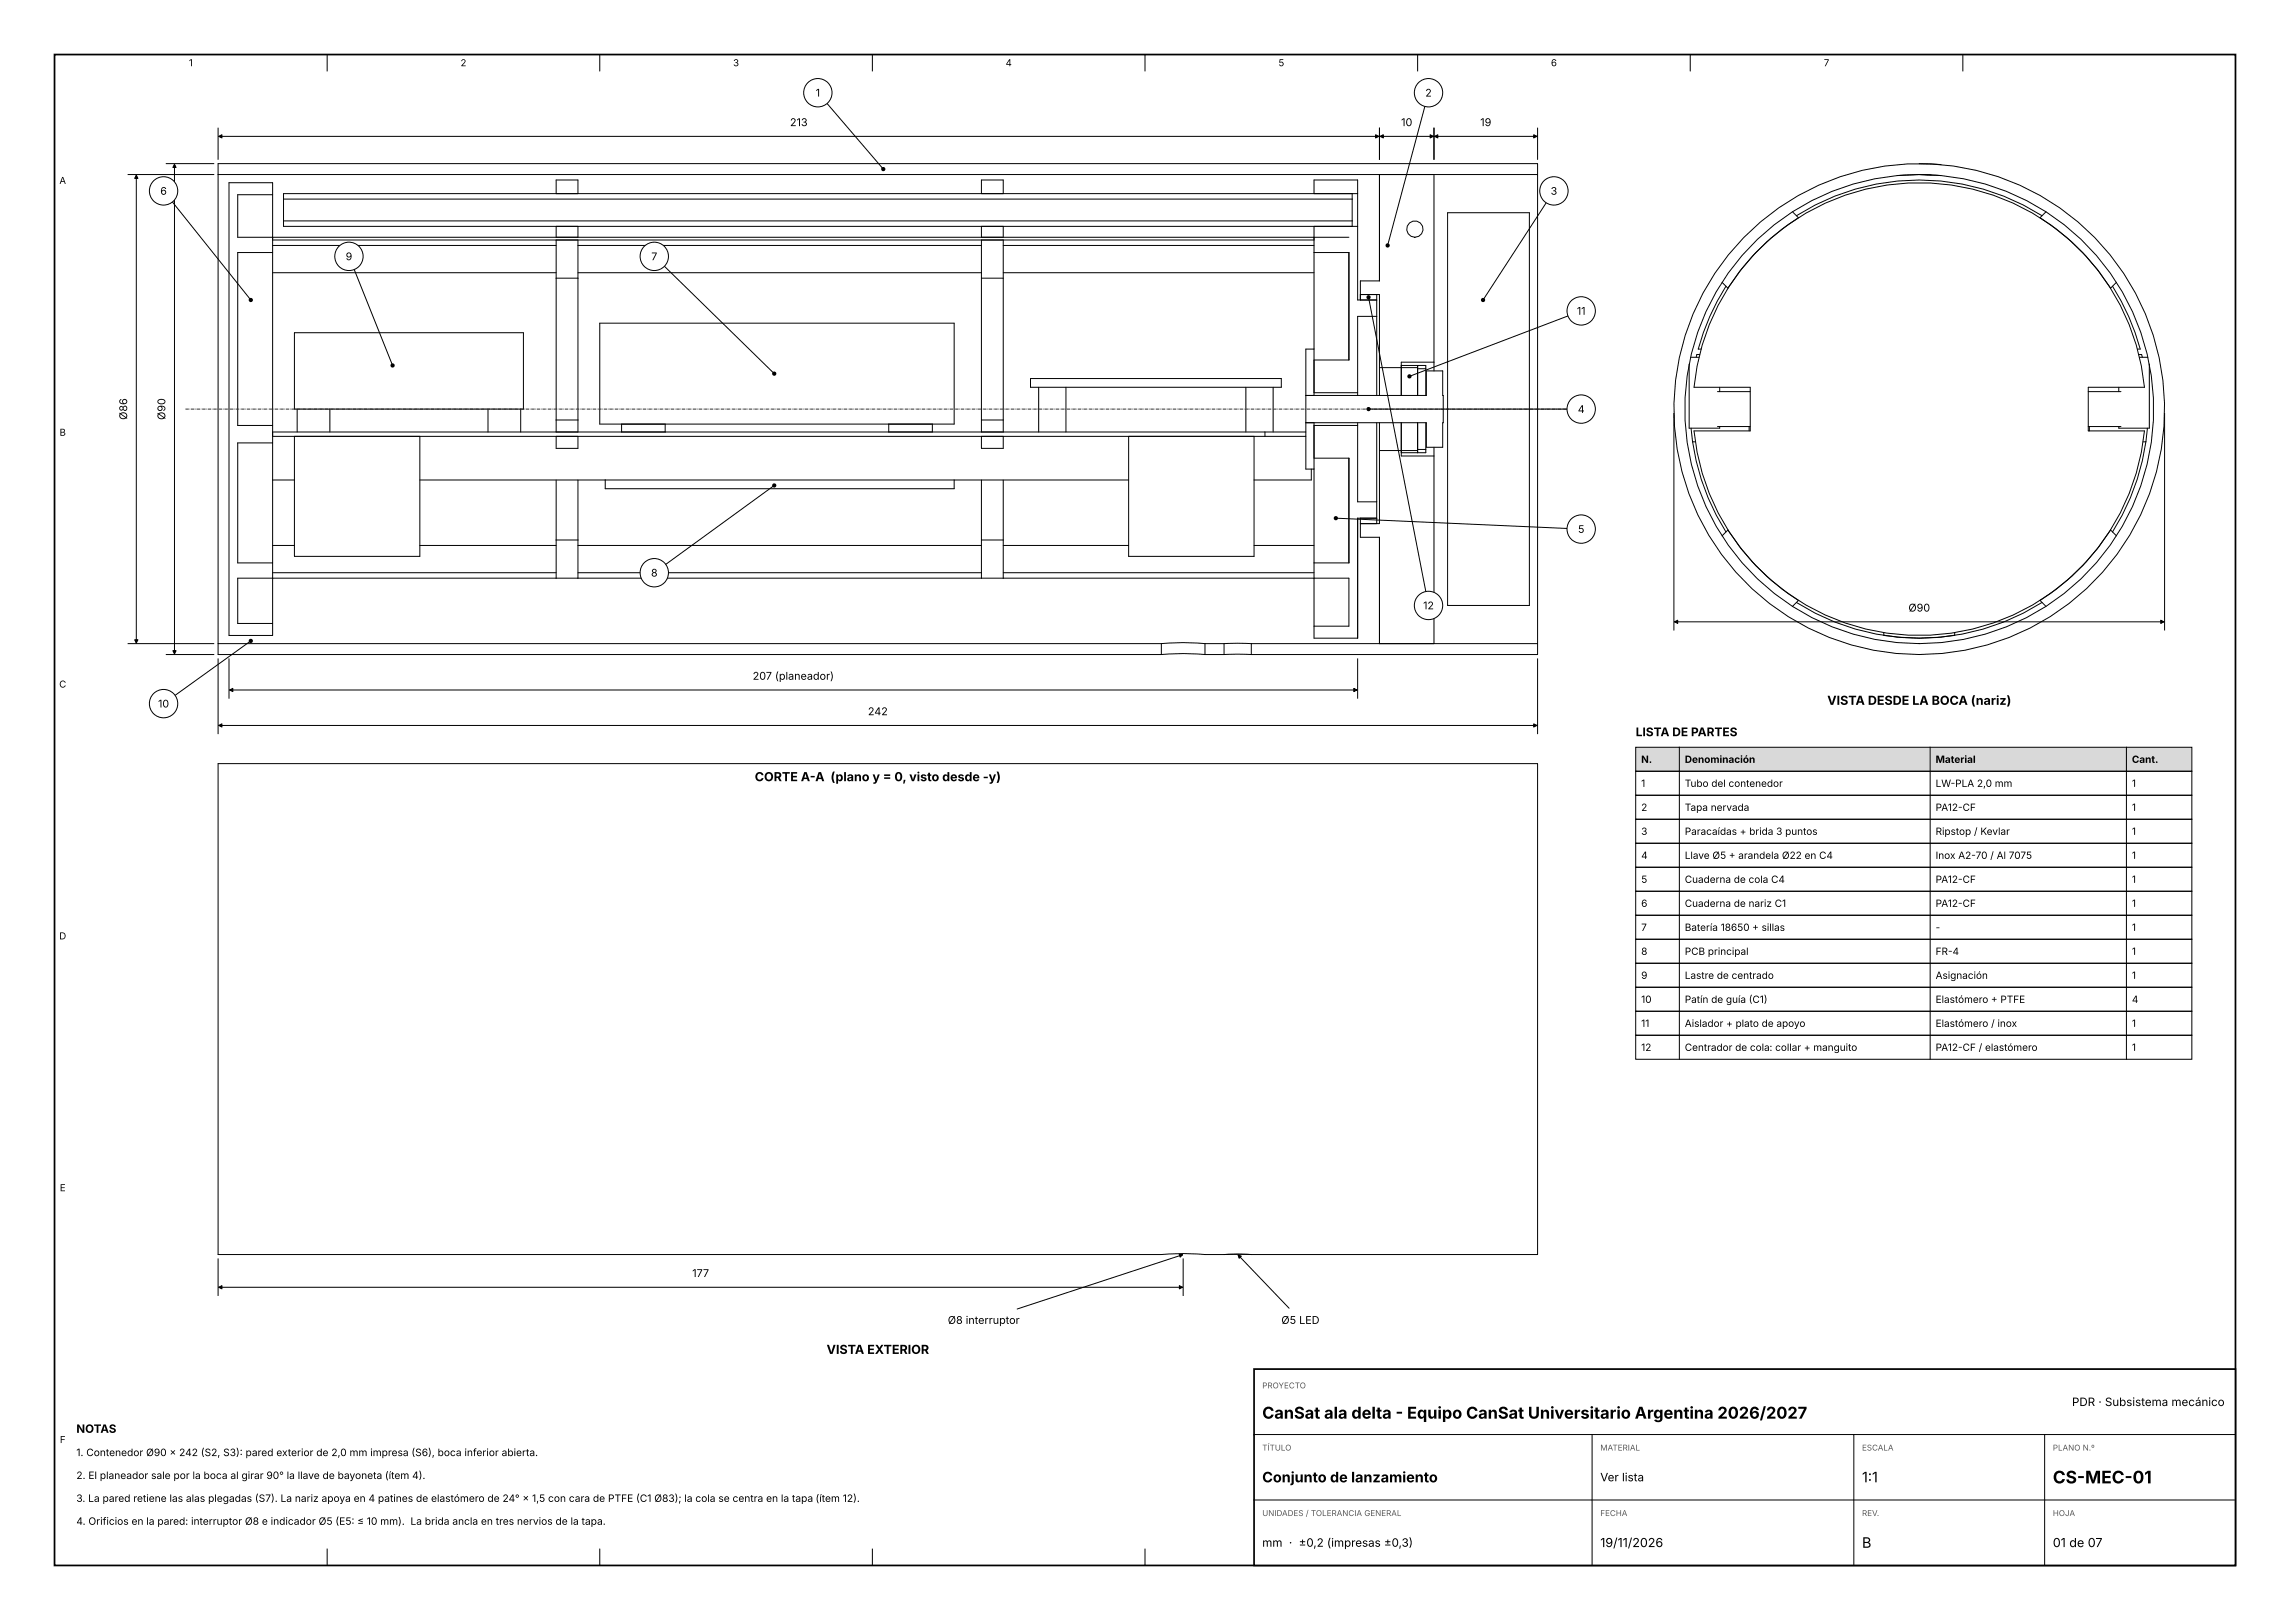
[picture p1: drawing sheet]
<svg xmlns="http://www.w3.org/2000/svg" width="420mm" height="297mm" viewBox="0 0 420 297" stroke-linecap="round" stroke-linejoin="round" font-family="sans-serif">
<defs><g id="words">
<text font-size="3.2" x="376.5" y="272">CS-MEC-01</text>
<text font-size="3" x="231.5" y="260.1">CanSat ala delta - Equipo CanSat Universitario Argentina 2026/2027</text>
<g font-size="2.6">
<text x="231.5" y="271.8">Conjunto de lanzamiento</text>
<text x="341.5" y="271.8">1:1</text>
<text x="341.5" y="283.8">B</text>
</g>
<g font-size="2.3">
<text x="335.1" y="129.2">VISTA DESDE LA BOCA (nariz)</text>
<text x="138.4" y="143.2">CORTE A-A (plano y = 0, visto desde -y)</text>
<text x="151.6" y="248.2">VISTA EXTERIOR</text>
<text x="293.5" y="283.6">19/11/2026</text>
<text x="376.5" y="283.6">01 de 07</text>
</g>
<text font-size="2.2" x="300" y="135">LISTA DE PARTES</text>
<g font-size="2.1">
<text x="380" y="257.8">PDR · Subsistema mecánico</text>
<text x="14" y="262.7">NOTAS</text>
<text x="293.5" y="271.6">Ver lista</text>
<text x="231.5" y="283.6">mm · ±0,2 (impresas ±0,3)</text>
</g>
<g font-size="2">
<text x="144.9" y="23.1">213</text>
<text x="257" y="23.1">10</text>
<text x="271.5" y="23.1">19</text>
<text x="23.3" y="77" transform="rotate(-90 23.3 77)">Ø86</text>
<text x="30.3" y="77" transform="rotate(-90 30.3 77)">Ø90</text>
<text x="350" y="112.1">Ø90</text>
<text x="138" y="124.6">207 (planeador)</text>
<text x="159.2" y="131.1">242</text>
<text x="127" y="234.1">177</text>
<text x="173.8" y="242.7">Ø8 interruptor</text>
<text x="235" y="242.7">Ø5 LED</text>
</g>
<g font-size="1.9">
<text x="149.6" y="17.7">1</text>
<text x="261.4" y="17.7">2</text>
<text x="29.4" y="35.7">6</text>
<text x="284.4" y="35.7">3</text>
<text x="63.4" y="47.7">9</text>
<text x="119.5" y="47.7">7</text>
<text x="289.2" y="57.7">11</text>
<text x="289.4" y="75.7">4</text>
<text x="289.4" y="97.7">5</text>
<text x="119.4" y="105.7">8</text>
<text x="261" y="111.7">12</text>
<text x="29" y="129.7">10</text>
<text x="14" y="266.9">1. Contenedor Ø90 × 242 (S2, S3): pared exterior de 2,0 mm impresa (S6), boca inferior abierta.</text>
<text x="14" y="271.1">2. El planeador sale por la boca al girar 90° la llave de bayoneta (ítem 4).</text>
<text x="14" y="275.3">3. La pared retiene las alas plegadas (S7). La nariz apoya en 4 patines de elastómero de 24° × 1,5 con cara de PTFE (C1 Ø83); la cola se centra en la tapa (ítem 12).</text>
<text x="14" y="279.5">4. Orificios en la pared: interruptor Ø8 e indicador Ø5 (E5: ≤ 10 mm). La brida ancla en tres nervios de la tapa.</text>
</g>
<g font-size="1.8">
<text x="34.6" y="12.1">1</text>
<text x="84.5" y="12.1">2</text>
<text x="134.5" y="12.1">3</text>
<text x="184.4" y="12.1">4</text>
<text x="234.5" y="12.1">5</text>
<text x="284.5" y="12.1">6</text>
<text x="334.5" y="12.1">7</text>
<text x="10.9" y="33.7">A</text>
<text x="10.9" y="79.9">B</text>
<text x="10.9" y="126.1">C</text>
<text x="301" y="139.9">N.</text>
<text x="309" y="139.9">Denominación</text>
<text x="355" y="139.9">Material</text>
<text x="391" y="139.9">Cant.</text>
<text x="301" y="144.3">1</text>
<text x="301" y="148.7">2</text>
<text x="309" y="144.3">Tubo del contenedor</text>
<text x="309" y="148.7">Tapa nervada</text>
<text x="355" y="144.3">LW-PLA 2,0 mm</text>
<text x="355" y="148.7">PA12-CF</text>
<text x="391" y="144.3">1</text>
<text x="391" y="148.7">1</text>
<text x="301" y="153.1">3</text>
<text x="309" y="153.1">Paracaídas + brida 3 puntos</text>
<text x="355" y="153.1">Ripstop / Kevlar</text>
<text x="391" y="153.1">1</text>
<text x="301" y="157.5">4</text>
<text x="301" y="161.9">5</text>
<text x="309" y="157.5">Llave Ø5 + arandela Ø22 en C4</text>
<text x="309" y="161.9">Cuaderna de cola C4</text>
<text x="355" y="157.5">Inox A2-70 / Al 7075</text>
<text x="355" y="161.9">PA12-CF</text>
<text x="391" y="157.5">1</text>
<text x="391" y="161.9">1</text>
<text x="301" y="166.3">6</text>
<text x="309" y="166.3">Cuaderna de nariz C1</text>
<text x="355" y="166.3">PA12-CF</text>
<text x="391" y="166.3">1</text>
<text x="10.9" y="172.2">D</text>
<text x="301" y="170.7">7</text>
<text x="309" y="170.7">Batería 18650 + sillas</text>
<text x="355" y="170.7">-</text>
<text x="391" y="170.7">1</text>
<text x="301" y="175.1">8</text>
<text x="301" y="179.5">9</text>
<text x="309" y="175.1">PCB principal</text>
<text x="309" y="179.5">Lastre de centrado</text>
<text x="355" y="175.1">FR-4</text>
<text x="355" y="179.5">Asignación</text>
<text x="391" y="175.1">1</text>
<text x="391" y="179.5">1</text>
<text x="301" y="183.9">10</text>
<text x="309" y="183.9">Patín de guía (C1)</text>
<text x="355" y="183.9">Elastómero + PTFE</text>
<text x="391" y="183.9">4</text>
<text x="301" y="188.3">11</text>
<text x="309" y="188.3">Aislador + plato de apoyo</text>
<text x="355" y="188.3">Elastómero / inox</text>
<text x="391" y="188.3">1</text>
<text x="301" y="192.7">12</text>
<text x="309" y="192.7">Centrador de cola: collar + manguito</text>
<text x="355" y="192.7">PA12-CF / elastómero</text>
<text x="391" y="192.7">1</text>
<text x="11" y="218.4">E</text>
<text x="11" y="264.6">F</text>
</g>
<g font-size="1.5" fill="#595959">
<text x="231.5" y="254.5">PROYECTO</text>
<text x="231.5" y="265.9">TÍTULO</text>
<text x="293.5" y="265.9">MATERIAL</text>
<text x="341.5" y="265.9">ESCALA</text>
<text x="376.5" y="265.9">PLANO N.º</text>
<text x="231.5" y="277.9">UNIDADES / TOLERANCIA GENERAL</text>
<text x="293.5" y="277.9">FECHA</text>
<text x="341.5" y="277.9">REV.</text>
<text x="376.5" y="277.9">HOJA</text>
</g>
</g></defs>
<path d="M10 10h400v277h-400z" fill="none" stroke="#000" stroke-width=".32"/>
<path d="M25 32.1v85.8M32 30.1v89.8M40.1 25h212.8M253.1 25h9.8M263.1 25h18.8M307.1 114h89.8M40.1 133h241.8M42.1 126.5h206.8M40.1 236h176.8" fill="none" stroke="#000" stroke-width=".18"/>
<g fill="#000" stroke="#000" stroke-width=".18">
<path d="M25 32.1l.3 .6h-.6zM32 30.1l.3 .6h-.6zM40.1 25l.6-.3v.6zM252.3 24.7l.6 .3-.6 .3zM253.1 25l.6-.3v.6zM262.3 24.7l.6 .3-.6 .3zM263.1 25l.6-.3v.6zM281.3 24.7l.6 .3-.6 .3zM24.7 117.3h.6l-.3 .6zM31.7 119.3h.6l-.3 .6zM307.1 114l.6-.3v.6zM396.3 113.7l.6 .3-.6 .3z"/>
<path d="M40.1 133l.6-.3v.6zM42.1 126.5l.6-.3v.6zM248.3 126.2l.6 .3-.6 .3zM281.3 132.7l.6 .3-.6 .3zM40.1 236l.6-.3v.6zM216.3 235.7l.6 .3-.6 .3z"/>
</g>
<path d="M300 137h102v4.4h-102z" fill="#d9d9d9" stroke="#000" stroke-width=".18"/>
<g fill="none" stroke="#000" stroke-width=".18">
<path d="M60 10v3M110 10v3M150 17l12 14M160 10v3M210 10v3M260 10v3M262 17l-7.5 28M310 10v3M360 10v3M23.5 32h15.7M30 35l16 20M30.5 30h8.7"/>
<path d="M40 32v86M40 32v-2h242v2M40 23.5v5.7M40 32h242M50 35.7v78.6M50 35.7v-2.2h-8v83h8v-2.2M50 35.7h-6.4v7.8h203.8M52 36.5v4M52 36.5h196M102 35.5v-2.5h4v2.5M180 35.5v-2.5h4v2.5M241 35.5v-2.5h8v2.5"/>
<path d="M248 36.5v4M248 35.5v1M249 35.5v6M249 35.5h-197v1M253 32v19.5zM253 23.5v5.7M263 23.5v5.7M263 32v34.4M265.5 39h15v72h-15zM282 32v86M282 23.5v5.7M285 35l-13 20"/>
<path d="M328.8 38.8l1 1.1a41.5 41.5 0 0 0-12.9 12.9l-1.1-1M329.5 39.6a42 42 0 0 1 45 0M352 30l4 .2M352 32l4 .2M352 32l-4 .2M352 32h.8M353 32l1.2 .1M375.2 38.8l-1 1.1a41.5 41.5 0 0 1 12.9 12.9l1.1-1M50 46.3h-6.4v31.7h6.4M50 44h191M50 45h52M50 50h52"/>
<path d="M52 40.5v1h197M52 40.5h196M64 47l8 20M102 41.5v2M102 44v35.2M102 51h4M106 41.5v2M106 44v35.2M106 45h74M106 50h74M110 59.3h65v18.5h-65zM120 47l22 21.5"/>
<path d="M180 51h4M180 41.5v2M180 44v35.2M184 41.5v2M184 44v35.2M184 45h57M184 50h57M241 46.3h6.4v19.7h-6.4M241 41.5v31M248 40.5v1M249 41.5v13.5h3.5M251 54.5l11 56.5"/>
<path d="M252.5 58v14.5M252.5 58h-3.5v14M252.5 54v4M253 51.5h-3.5v3.5v-1h3.5v18.5M290 57l-31.5 12M316.6 52.5a42 42 0 0 0-5.1 11.5h.5M322 46.3a41.5 41.5 0 0 1 43.6-10.5 41.5 41.5 0 0 1 27.7 35.2h-10.3v8h10.3a41.5 41.5 0 0 1-41.3 37.5 41.5 41.5 0 0 1-41.3-37.5h10.3v-8h-10.3a41.5 41.5 0 0 1 11.3-24.7zM387.4 52.5a42 42 0 0 1 5.1 11.5h-.5M50 79.2h189.5M54 61h42v14h-42zM54.5 75v4.2M60.5 75v4.2"/>
<path d="M89.5 75v4.2M95.5 75v4.2M102 77h4M114 77.8v1.4M122 77.8v1.4M163 77.8v1.4M171 77.8v1.4M180 77h4M189 69.4h46v1.6h-46zM190.5 71v8.2M195.5 71v8.2M228.5 71v8.2"/>
<path d="M232 79.2v.8M233.5 71v8.2M239.5 72.5h22.1v-4.5h3v4.5h.1l-.1 9.5h-3v-4.5h-22.1M241 77.5v37.3M241 78h8M241 72h8M241 64h-1.5v22h1.5M249 77.5v.5M249 72v.5M249 78v14h3.5M251 75h39M252.5 77.5v14.5"/>
<path d="M253 77.5v18.5h-3.5M253 67.4h7M257 67h4.5v5.5M257 77.5v6.1h6M260 67v5.5M260 77.5v5.5M260 67.6h1.5M261.5 77.5v5.5h-4.5M263 66.4v1.6M263 66.4h-6v6.1M307 75.8v39.7M309.8 66.7v11.8h5.6v-.3"/>
<path d="M310.1 65.5h1.5M310.1 78.5l.3 2.5M311.7 65h-.5l-.1 .5M315 78.2h6M315 71.8h6M315.4 71v.8M320.8 78.2v.8M383 78.2h6M383 71.8h6M383.2 78.2v.8M388.6 71v.8M392.3 65h.5l.1 .5"/>
<path d="M392.4 65.5h1.5M393.9 78.5l-.3 2.5M394.2 66.7v11.8h-5.6v-.3M397 75.8v39.7M50 81.2h-6.4v22h6.4M50 80h189.5M50 88h4M54 80v22h23v-22M77 88h130M102 80v2.2h4v-2.2M102 88v18M102 99h4"/>
<path d="M106 88v18M111 88v1.6h64v-1.6M142 89l-22 16M180 99h4M180 80v2.2h4v-2.2M180 88v18M184 88v18M207 80v22h23v-22M240.5 86v2h-10.5M241 84h6.4v19.2h-6.4M245 95l45 2M249 95v22"/>
<path d="M249 95h3.5M249.5 95v3.5h3.5M252.5 92v4M253 98.5v19.5zM253 82.6h7M260 82.4h1.5M263 82v1.6M263 83.6v34.4M310.4 81a42 42 0 0 0 6.2 16.5M310.4 81h.5M315.8 98.2l1.1-1a41.5 41.5 0 0 0 12.9 12.9l-1 1.1M388.2 98.2l-1.1-1a41.5 41.5 0 0 1-12.9 12.9l1 1.1"/>
<path d="M393.1 81h.5M393.6 81a42 42 0 0 1-6.2 16.5M23.5 118h15.7M40 118v2h173M40 118h173M46 117.5l-16 11.5M50 114.3h-6.4v-8.3h203.8v8.8h-6.4M50 105h52M50 100h4M77 100h25M106 105h74M106 100h74"/>
<path d="M184 105h57M184 100h23M213 118h.4a43.1 43.1 0 0 1 7.6 0M213 118v2M221 118h3.5M221 118v2M224.5 118h5M224.5 118v2M229.5 118h52.5M229.5 118v2M230 100h11M241 114.8v2.2h8"/>
<path d="M282 118v2h-52.5M329.5 110.4a42 42 0 0 0 45 0M345.5 116v.5a42 42 0 0 0 13 0v-.5M30.5 120h8.7M40 120.8v13.7M42 120.8v7.2M213 120h.4a45.1 45.1 0 0 1 7.6 0M221 120h3.5M224.5 120h5M249 120.8v7.2M282 120.8v13.7M308 137v57.2"/>
<path d="M354 137v57.2M390 137v57.2M40 140h242v90h-61.4a45.1 45.1 0 0 0-7.6 0h-173zM300 141.4h102v4.4h-102zM300 145.8h102v4.4h-102zM300 150.2h102v4.4h-102zM300 154.6h102v4.4h-102zM300 159h102v4.4h-102zM300 163.4h102v4.4h-102zM300 167.8h102v4.4h-102zM300 172.2h102v4.4h-102zM300 176.6h102v4.4h-102z"/>
<path d="M300 181h102v4.4h-102zM300 185.4h102v4.4h-102zM300 189.8h102v4.4h-102zM40 230.8v6.7M216.9 230l-30.4 10M217 230.8v6.7M227.1 230.1l9.3 9.7M60 284v3M110 284v3M160 284v3M210 284v3M260 284v3"/>
<path d="M310 284v3M360 284v3"/>
<circle cx="259.5" cy="42" r="1.5"/>
<circle cx="352" cy="75" r="43"/>
<circle cx="352" cy="75" r="45"/>
</g>
<path d="M34 75h254" fill="none" stroke="#333" stroke-width=".18" stroke-dasharray=".6 .1 .1 .1" stroke-linecap="butt"/>
<g fill="#000" stroke="#000" stroke-width=".35">
<circle cx="162" cy="31" r=".21"/>
<circle cx="46" cy="55" r=".21"/>
<circle cx="251" cy="54.5" r=".21"/>
<circle cx="254.5" cy="45" r=".21"/>
<circle cx="272" cy="55" r=".21"/>
<circle cx="72" cy="67" r=".21"/>
<circle cx="142" cy="68.5" r=".21"/>
<circle cx="251" cy="75" r=".21"/>
<circle cx="258.5" cy="69" r=".21"/>
<circle cx="142" cy="89" r=".21"/>
<circle cx="245" cy="95" r=".21"/>
<circle cx="46" cy="117.5" r=".21"/>
</g>
<path d="M216.3 229.9l.6 .1-.5 .5zM227.1 230.1l.6 .2-.4 .4z" fill="#000" stroke="#000" stroke-width=".18"/>
<g fill="#fff" stroke="#000" stroke-width=".18">
<circle cx="150" cy="17" r="2.6"/>
<circle cx="262" cy="17" r="2.6"/>
<circle cx="285" cy="35" r="2.6"/>
<circle cx="290" cy="75" r="2.6"/>
<circle cx="290" cy="57" r="2.6"/>
<circle cx="290" cy="97" r="2.6"/>
<circle cx="30" cy="35" r="2.6"/>
<circle cx="120" cy="47" r="2.6"/>
<circle cx="120" cy="105" r="2.6"/>
<circle cx="64" cy="47" r="2.6"/>
<circle cx="30" cy="129" r="2.6"/>
<circle cx="262" cy="111" r="2.6"/>
</g>
<path d="M230 251h180v36h-180z" fill="#fff" stroke="#000" stroke-width=".32"/>
<path d="M230 275h180M230 263h180M292 263v24M340 263v24M375 263v24" fill="none" stroke="#000" stroke-width=".18"/>
<use href="#words"/>
</svg>
